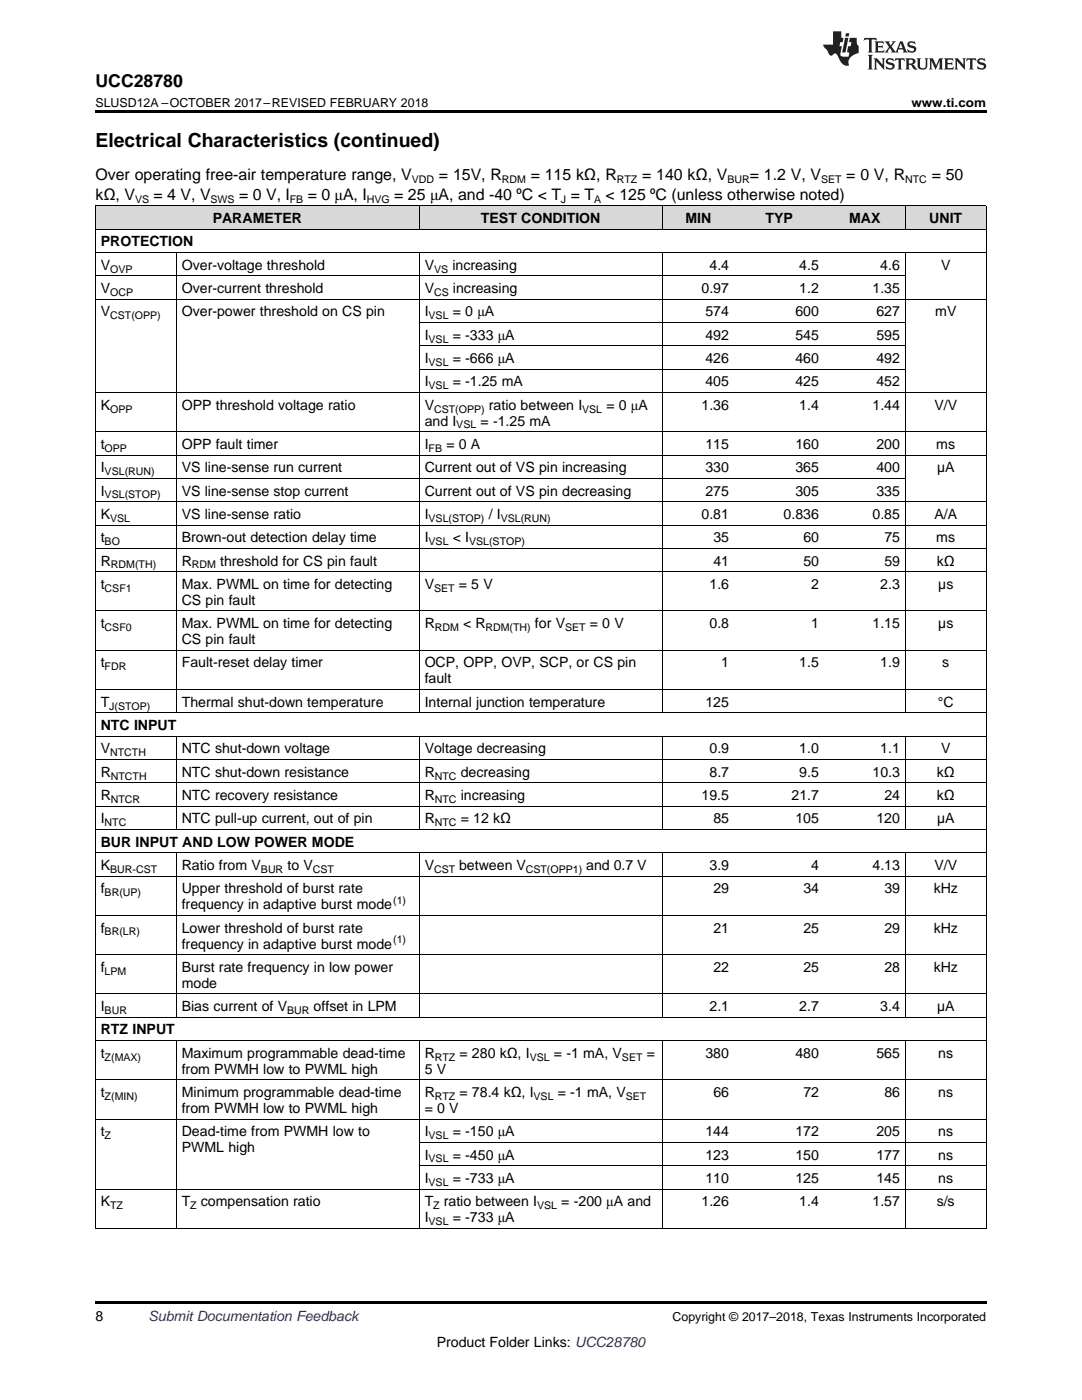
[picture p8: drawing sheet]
<svg xmlns="http://www.w3.org/2000/svg" width="216mm" height="279mm" viewBox="0 0 216 279" stroke-linecap="round" stroke-linejoin="round" font-family="sans-serif">
<defs><g id="words">
<text font-size="3.9" x="19" y="29.3">Electrical Characteristics (continued)</text>
<text font-size="3.5" x="19" y="17.3">UCC28780</text>
<g font-size="3.2">
<text x="19" y="36">Over operating free-air temperature range, V</text>
<text x="87.6" y="36">= 15V, R</text>
<text x="105.9" y="36">= 115 kΩ, R</text>
<text x="128.1" y="36">= 140 kΩ, V</text>
<text x="149.6" y="36">= 1.2 V, V</text>
<text x="168.9" y="36">= 0 V, R</text>
<text x="185.9" y="36">= 50</text>
<text x="19" y="39.9">kΩ, V</text>
<text x="30.7" y="39.9">= 4 V, V</text>
<text x="47.7" y="39.9">= 0 V, I</text>
<text x="61.4" y="39.9">= 0 μA, I</text>
<text x="78.7" y="39.9">= 25 μA, and -40</text>
<text x="103.1" y="39.9">⁰C &lt; T = T</text>
<text x="120.8" y="39.9">&lt; 125</text>
<text x="129.8" y="39.9">⁰C (unless otherwise noted)</text>
</g>
<g font-size="2.8">
<text x="42.4" y="44.5">PARAMETER</text>
<text x="96" y="44.5">TEST CONDITION</text>
<text x="136.8" y="44.5">MIN</text>
<text x="152.8" y="44.5">TYP</text>
<text x="169.4" y="44.5">MAX</text>
<text x="185.4" y="44.5">UNIT</text>
<text x="20.1" y="49.2">PROTECTION</text>
<text x="20.1" y="53.8">V</text>
<text x="36.3" y="53.8">Over-voltage threshold</text>
<text x="84.7" y="53.8">V</text>
<text x="90.3" y="53.8">increasing</text>
<text x="141.6" y="53.8">4.4</text>
<text x="159.5" y="53.8">4.5</text>
<text x="175.6" y="53.8">4.6</text>
<text x="187.8" y="53.8">V</text>
<text x="20.1" y="58.5">V</text>
<text x="36.3" y="58.5">Over-current threshold</text>
<text x="84.7" y="58.5">V</text>
<text x="90.4" y="58.5">increasing</text>
<text x="140" y="58.5">0.97</text>
<text x="159.5" y="58.5">1.2</text>
<text x="174.1" y="58.5">1.35</text>
<text x="20.1" y="63.1">V</text>
<text x="36.3" y="63.1">Over-power threshold on CS pin</text>
<text x="84.7" y="63.1">I</text>
<text x="90.3" y="63.1">= 0 μA</text>
<text x="140.8" y="63.1">574</text>
<text x="158.7" y="63.1">600</text>
<text x="174.9" y="63.1">627</text>
<text x="186.6" y="63.1">mV</text>
<text x="84.7" y="67.8">I</text>
<text x="90.3" y="67.8">= -333 μA</text>
<text x="140.8" y="67.8">492</text>
<text x="158.7" y="67.8">545</text>
<text x="174.9" y="67.8">595</text>
<text x="84.7" y="72.5">I</text>
<text x="84.7" y="77.1">I</text>
<text x="90.3" y="72.5">= -666 μA</text>
<text x="90.3" y="77.1">= -1.25 mA</text>
<text x="140.8" y="72.5">426</text>
<text x="140.8" y="77.1">405</text>
<text x="158.7" y="72.5">460</text>
<text x="158.7" y="77.1">425</text>
<text x="174.9" y="72.5">492</text>
<text x="174.9" y="77.1">452</text>
<text x="20.1" y="81.8">K</text>
<text x="36.3" y="81.8">OPP threshold voltage ratio</text>
<text x="84.7" y="81.8">V</text>
<text x="97.6" y="81.8">ratio between I</text>
<text x="121" y="81.8">= 0 μA</text>
<text x="140" y="81.8">1.36</text>
<text x="159.5" y="81.8">1.4</text>
<text x="174.1" y="81.8">1.44</text>
<text x="186.4" y="81.8">V/V</text>
<text x="20.1" y="89.6">t</text>
<text x="36.3" y="89.6">OPP fault timer</text>
<text x="84.7" y="84.9">and I</text>
<text x="84.7" y="89.6">I</text>
<text x="89.1" y="89.6">= 0 A</text>
<text x="95.9" y="84.9">= -1.25 mA</text>
<text x="140.8" y="89.6">115</text>
<text x="158.7" y="89.6">160</text>
<text x="174.9" y="89.6">200</text>
<text x="186.8" y="89.6">ms</text>
<text x="20.1" y="94.3">I</text>
<text x="36.3" y="94.3">VS line-sense run current</text>
<text x="84.7" y="94.3">Current out of VS pin increasing</text>
<text x="140.8" y="94.3">330</text>
<text x="158.7" y="94.3">365</text>
<text x="174.9" y="94.3">400</text>
<text x="187" y="94.3">µA</text>
<text x="20.1" y="98.9">I</text>
<text x="36.3" y="98.9">VS line-sense stop current</text>
<text x="84.7" y="98.9">Current out of VS pin decreasing</text>
<text x="140.8" y="98.9">275</text>
<text x="158.7" y="98.9">305</text>
<text x="174.9" y="98.9">335</text>
<text x="20.1" y="103.6">K</text>
<text x="36.3" y="103.6">VS line-sense ratio</text>
<text x="84.7" y="103.6">I</text>
<text x="97.5" y="103.6">/ I</text>
<text x="140" y="103.6">0.81</text>
<text x="156.4" y="103.6">0.836</text>
<text x="174.1" y="103.6">0.85</text>
<text x="186.4" y="103.6">A/A</text>
<text x="20.1" y="108.2">t</text>
<text x="20.1" y="112.9">R</text>
<text x="36.3" y="108.2">Brown-out detection delay time</text>
<text x="36.3" y="112.9">R</text>
<text x="43.9" y="112.9">threshold for CS pin fault</text>
<text x="84.7" y="108.2">I</text>
<text x="90.4" y="108.2">&lt; I</text>
<text x="142.3" y="108.2">35</text>
<text x="142.3" y="112.9">41</text>
<text x="160.3" y="108.2">60</text>
<text x="160.3" y="112.9">50</text>
<text x="176.5" y="108.2">75</text>
<text x="176.5" y="112.9">59</text>
<text x="186.8" y="108.2">ms</text>
<text x="186.9" y="112.9">kΩ</text>
<text x="20.1" y="117.5">t</text>
<text x="36.3" y="117.5">Max. PWML on time for detecting</text>
<text x="84.7" y="117.5">V</text>
<text x="91.5" y="117.5">= 5 V</text>
<text x="141.6" y="117.5">1.6</text>
<text x="161.9" y="117.5">2</text>
<text x="175.6" y="117.5">2.3</text>
<text x="187.2" y="117.5">µs</text>
<text x="20.1" y="125.4">t</text>
<text x="36.3" y="120.7">CS pin fault</text>
<text x="36.3" y="125.4">Max. PWML on time for detecting</text>
<text x="84.7" y="125.4">R</text>
<text x="92.4" y="125.4">&lt; R</text>
<text x="106.8" y="125.4">for V</text>
<text x="117.7" y="125.4">= 0 V</text>
<text x="141.6" y="125.4">0.8</text>
<text x="161.9" y="125.4">1</text>
<text x="174.1" y="125.4">1.15</text>
<text x="187.2" y="125.4">µs</text>
<text x="36.3" y="128.6">CS pin fault</text>
<text x="20.1" y="133.2">t</text>
<text x="36.3" y="133.2">Fault-reset delay timer</text>
<text x="84.7" y="133.2">OCP, OPP, OVP, SCP, or CS pin</text>
<text x="84.7" y="136.4">fault</text>
<text x="143.9" y="133.2">1</text>
<text x="159.5" y="133.2">1.5</text>
<text x="175.6" y="133.2">1.9</text>
<text x="188" y="133.2">s</text>
<text x="20.1" y="141">T</text>
<text x="36.3" y="141">Thermal shut-down temperature</text>
<text x="84.7" y="141">Internal junction temperature</text>
<text x="140.8" y="141">125</text>
<text x="187.1" y="141">°C</text>
<text x="20.1" y="145.7">NTC INPUT</text>
<text x="20.1" y="150.4">V</text>
<text x="20.1" y="155">R</text>
<text x="36.3" y="150.4">NTC shut-down voltage</text>
<text x="36.3" y="155">NTC shut-down resistance</text>
<text x="84.7" y="150.4">Voltage decreasing</text>
<text x="84.7" y="155">R</text>
<text x="91.9" y="155">decreasing</text>
<text x="141.6" y="150.4">0.9</text>
<text x="141.6" y="155">8.7</text>
<text x="159.5" y="150.4">1.0</text>
<text x="159.5" y="155">9.5</text>
<text x="174.1" y="155">10.3</text>
<text x="175.6" y="150.4">1.1</text>
<text x="186.9" y="155">kΩ</text>
<text x="187.8" y="150.4">V</text>
<text x="20.1" y="159.7">R</text>
<text x="36.3" y="159.7">NTC recovery resistance</text>
<text x="84.7" y="159.7">R</text>
<text x="91.9" y="159.7">increasing</text>
<text x="140" y="159.7">19.5</text>
<text x="157.9" y="159.7">21.7</text>
<text x="176.5" y="159.7">24</text>
<text x="186.9" y="159.7">kΩ</text>
<text x="20.1" y="164.3">I</text>
<text x="36.3" y="164.3">NTC pull-up current, out of pin</text>
<text x="84.7" y="164.3">R</text>
<text x="91.9" y="164.3">= 12 kΩ</text>
<text x="142.3" y="164.3">85</text>
<text x="158.7" y="164.3">105</text>
<text x="174.9" y="164.3">120</text>
<text x="187" y="164.3">µA</text>
<text x="20.1" y="169">BUR INPUT AND LOW POWER MODE</text>
<text x="20.1" y="173.6">K</text>
<text x="36.3" y="173.6">Ratio from V</text>
<text x="57.4" y="173.6">to V</text>
<text x="84.7" y="173.6">V</text>
<text x="91.6" y="173.6">between V</text>
<text x="117" y="173.6">and 0.7 V</text>
<text x="141.6" y="173.6">3.9</text>
<text x="161.9" y="173.6">4</text>
<text x="174.1" y="173.6">4.13</text>
<text x="186.4" y="173.6">V/V</text>
<text x="20.1" y="178.3">f</text>
<text x="36.3" y="178.3">Upper threshold of burst rate</text>
<text x="142.3" y="178.3">29</text>
<text x="160.3" y="178.3">34</text>
<text x="176.5" y="178.3">39</text>
<text x="186.3" y="178.3">kHz</text>
<text x="36.3" y="181.5">frequency in adaptive burst mode</text>
<text x="20.1" y="186.1">f</text>
<text x="36.3" y="186.1">Lower threshold of burst rate</text>
<text x="36.3" y="189.3">frequency in adaptive burst mode</text>
<text x="142.3" y="186.1">21</text>
<text x="160.3" y="186.1">25</text>
<text x="176.5" y="186.1">29</text>
<text x="186.3" y="186.1">kHz</text>
<text x="20.1" y="194">f</text>
<text x="36.3" y="194">Burst rate frequency in low power</text>
<text x="36.3" y="197.1">mode</text>
<text x="142.3" y="194">22</text>
<text x="160.3" y="194">25</text>
<text x="176.5" y="194">28</text>
<text x="186.3" y="194">kHz</text>
<text x="20.1" y="201.8">I</text>
<text x="36.3" y="201.8">Bias current of V</text>
<text x="62.6" y="201.8">offset in LPM</text>
<text x="141.6" y="201.8">2.1</text>
<text x="159.5" y="201.8">2.7</text>
<text x="175.6" y="201.8">3.4</text>
<text x="187" y="201.8">µA</text>
<text x="20.1" y="206.4">RTZ INPUT</text>
<text x="20.1" y="211.1">t</text>
<text x="36.3" y="211.1">Maximum programmable dead-time</text>
<text x="36.3" y="214.3">from PWMH low to PWML high</text>
<text x="84.7" y="211.1">R</text>
<text x="84.7" y="214.3">5 V</text>
<text x="91.7" y="211.1">= 280 kΩ, I</text>
<text x="110.5" y="211.1">= -1 mA, V</text>
<text x="129" y="211.1">=</text>
<text x="140.8" y="211.1">380</text>
<text x="158.7" y="211.1">480</text>
<text x="174.9" y="211.1">565</text>
<text x="187.2" y="211.1">ns</text>
<text x="20.1" y="218.9">t</text>
<text x="36.3" y="218.9">Minimum programmable dead-time</text>
<text x="84.7" y="218.9">R</text>
<text x="91.7" y="218.9">= 78.4 kΩ, I</text>
<text x="111.3" y="218.9">= -1 mA, V</text>
<text x="142.3" y="218.9">66</text>
<text x="160.3" y="218.9">72</text>
<text x="176.5" y="218.9">86</text>
<text x="187.2" y="218.9">ns</text>
<text x="20.1" y="226.8">t</text>
<text x="36.3" y="222.1">from PWMH low to PWML high</text>
<text x="36.3" y="226.8">Dead-time from PWMH low to</text>
<text x="84.7" y="222.1">= 0 V</text>
<text x="84.7" y="226.8">I</text>
<text x="90.3" y="226.8">= -150 μA</text>
<text x="140.8" y="226.8">144</text>
<text x="158.7" y="226.8">172</text>
<text x="174.9" y="226.8">205</text>
<text x="187.2" y="226.8">ns</text>
<text x="36.3" y="229.9">PWML high</text>
<text x="84.7" y="231.4">I</text>
<text x="90.3" y="231.4">= -450 μA</text>
<text x="140.8" y="231.4">123</text>
<text x="158.7" y="231.4">150</text>
<text x="174.9" y="231.4">177</text>
<text x="187.2" y="231.4">ns</text>
<text x="84.7" y="236.1">I</text>
<text x="90.3" y="236.1">= -733 μA</text>
<text x="140.8" y="236.1">110</text>
<text x="158.7" y="236.1">125</text>
<text x="174.9" y="236.1">145</text>
<text x="187.2" y="236.1">ns</text>
<text x="20.1" y="240.7">K</text>
<text x="36.3" y="240.7">T</text>
<text x="40.1" y="240.7">compensation ratio</text>
<text x="84.7" y="240.7">T</text>
<text x="84.7" y="243.9">I</text>
<text x="88.5" y="240.7">ratio between I</text>
<text x="90.3" y="243.9">= -733 μA</text>
<text x="112" y="240.7">= -200 μA and</text>
<text x="140" y="240.7">1.26</text>
<text x="159.5" y="240.7">1.4</text>
<text x="174.1" y="240.7">1.57</text>
<text x="186.9" y="240.7">s/s</text>
<text x="19" y="263.6">8</text>
<text x="87.1" y="268.9">Product Folder Links: UCC28780</text>
</g>
<text font-size="2.8" fill="#0000c8" x="29.6" y="263.6">Submit Documentation Feedback</text>
<g font-size="2.5">
<text x="19" y="21.4">SLUSD12A –OCTOBER 2017–REVISED FEBRUARY 2018</text>
<text x="181.9" y="21.4">www.ti.com</text>
<text x="134.2" y="263.6">Copyright © 2017–2018, Texas Instruments Incorporated</text>
</g>
<g font-size="2.1">
<text x="27" y="40.5">VS</text>
<text x="42" y="40.5">SWS</text>
<text x="57.8" y="40.5">FB</text>
<text x="73.2" y="40.5">HVG</text>
<text x="82.2" y="36.6">VDD</text>
<text x="100.2" y="36.6">RDM</text>
<text x="111.9" y="40.5">J</text>
<text x="118.5" y="40.5">A</text>
<text x="123.1" y="36.6">RTZ</text>
<text x="145.2" y="36.6">BUR</text>
<text x="163.8" y="36.6">SET</text>
<text x="180.6" y="36.6">NTC</text>
<text x="22" y="54.4">OVP</text>
<text x="22" y="59.1">OCP</text>
<text x="86.6" y="54.4">VS</text>
<text x="86.6" y="59.1">CS</text>
<text x="22" y="63.7">CST(OPP)</text>
<text x="85.5" y="63.7">VSL</text>
<text x="85.5" y="68.4">VSL</text>
<text x="85.5" y="73">VSL</text>
<text x="85.5" y="77.7">VSL</text>
<text x="22" y="82.3">OPP</text>
<text x="86.6" y="82.3">CST(OPP)</text>
<text x="116.2" y="82.3">VSL</text>
<text x="91.1" y="85.5">VSL</text>
<text x="20.9" y="90.2">OPP</text>
<text x="20.9" y="94.8">VSL(RUN)</text>
<text x="85.5" y="90.2">FB</text>
<text x="20.9" y="99.5">VSL(STOP)</text>
<text x="22" y="104.1">VSL</text>
<text x="85.5" y="104.1">VSL(STOP)</text>
<text x="99.9" y="104.1">VSL(RUN)</text>
<text x="20.9" y="108.8">BO</text>
<text x="22.1" y="113.5">RDM(TH)</text>
<text x="38.3" y="113.5">RDM</text>
<text x="85.5" y="108.8">VSL</text>
<text x="93.6" y="108.8">VSL(STOP)</text>
<text x="20.9" y="118.1">CSF1</text>
<text x="86.6" y="118.1">SET</text>
<text x="20.9" y="125.9">CSF0</text>
<text x="86.7" y="125.9">RDM</text>
<text x="96.9" y="125.9">RDM(TH)</text>
<text x="112.7" y="125.9">SET</text>
<text x="20.9" y="133.8">FDR</text>
<text x="21.8" y="141.6">J(STOP)</text>
<text x="22" y="150.9">NTCTH</text>
<text x="22.1" y="155.6">NTCTH</text>
<text x="86.7" y="155.6">NTC</text>
<text x="22.1" y="160.2">NTCR</text>
<text x="86.7" y="160.2">NTC</text>
<text x="20.9" y="164.9">NTC</text>
<text x="86.7" y="164.9">NTC</text>
<text x="20.9" y="178.9">BR(UP)</text>
<text x="22" y="174.2">BUR-CST</text>
<text x="52.1" y="174.2">BUR</text>
<text x="62.4" y="174.2">CST</text>
<text x="86.6" y="174.2">CST</text>
<text x="104.9" y="174.2">CST(OPP1)</text>
<text x="78.5" y="180.3">(1)</text>
<text x="20.9" y="186.7">BR(LR)</text>
<text x="78.5" y="188.2">(1)</text>
<text x="20.9" y="194.5">LPM</text>
<text x="20.9" y="202.4">BUR</text>
<text x="57.3" y="202.4">BUR</text>
<text x="20.9" y="211.7">Z(MAX)</text>
<text x="86.7" y="211.7">RTZ</text>
<text x="105.7" y="211.7">VSL</text>
<text x="124.1" y="211.7">SET</text>
<text x="20.9" y="219.5">Z(MIN)</text>
<text x="86.7" y="219.5">RTZ</text>
<text x="106.5" y="219.5">VSL</text>
<text x="124.9" y="219.5">SET</text>
<text x="20.9" y="227.3">Z</text>
<text x="85.5" y="227.3">VSL</text>
<text x="85.5" y="232">VSL</text>
<text x="85.5" y="236.6">VSL</text>
<text x="22" y="241.3">TZ</text>
<text x="38" y="241.3">Z</text>
<text x="85.5" y="244.5">VSL</text>
<text x="86.4" y="241.3">Z</text>
<text x="107.2" y="241.3">VSL</text>
</g>
</g></defs>
<g fill="#d8d8d8">
<path d="M19 41.1h16.2v4.7h-16.2z"/>
<path d="M35.2 41.1h48.5v4.7h-48.5z"/>
<path d="M83.7 41.1h48.5v4.7h-48.5z"/>
<path d="M132.2 41.1h14.3v4.7h-14.3z"/>
<path d="M146.5 41.1h18v4.7h-18z"/>
<path d="M164.5 41.1h16.2v4.7h-16.2z"/>
<path d="M180.7 41.1h16.1v4.7h-16.1z"/>
</g>
<path d="M19 22h177.8v.5h-177.8zM19 259.7h177.8v.5h-177.8z" fill="#000"/>
<g fill="none" stroke="#000" stroke-width=".2">
<path d="M19 59.7h177.8M19 55.1h161.7M19 50.4h177.8M19 45.7h177.8M19 41.1h177.8M19.1 41.1v204.1M35.2 50.4v91.9M83.6 41.1v4.7M83.6 50.4v91.9M132.1 41.1v4.7M132.1 50.4v91.9M180.6 41.1v4.7"/>
<path d="M180.6 50.4v91.9M196.8 41.1v204.1M19 78.3h177.8M83.7 73.7h97M83.7 69h97M83.7 64.4h97M19 95.5h161.7M19 90.8h177.8M19 86.2h177.8M19 114.1h177.8M19 109.4h177.8M19 104.8h177.8"/>
<path d="M19 100.1h177.8M19 137.6h177.8M19 129.8h177.8M19 121.9h177.8M19 156.2h177.8M19 151.6h177.8M19 146.9h177.8M19 142.3h177.8M35.2 147v18.6M83.6 147v18.6M132.1 147v18.6M180.6 147v18.6"/>
<path d="M19 174.9h177.8M19 170.2h177.8M19 165.5h177.8M19 160.9h177.8M35.2 170.3v32.8M83.6 170.3v32.8M132.1 170.3v32.8M180.6 170.3v32.8M19 198.3h177.8M19 190.5h177.8M19 182.7h177.8M19 215.5h177.8"/>
<path d="M19 207.7h177.8M19 203h177.8M35.2 207.7v37.5M83.6 207.7v37.5M132.1 207.7v37.5M180.6 207.7v37.5M19 237.3h177.8M19 223.3h177.8M83.7 232.6h113.1M83.7 228h113.1M19 245.1h177.8"/>
</g>
<g fill="#231f20">
<path d="M172.5 7.6l-.1 .5 .4-.2h.6v.1v2.1l-.2 .4h.9l-.2-.4v-2.1l.1-.1h.5l.5 .2-.2-.5zM174.5 8.3l.2 .3v1.5l-.2 .4h1.8l.2-.6a1.04 1.04 0 0 1-1.3 .2v-.7h.6l.3 .2v-.6l-.3 .2h-.6v-.6l.8-.1 .4 .3-.2-.5zM176.5 8.3l.9 1.1-.9 1.1h.8l-.2-.2 .4-.7 .5 .7-.2 .2h1.5l-.2-.2 .2-.4h.9l.1 .4-.2 .2h1l-.3-.3-.7-1.9h-.5l-.9 2-.8-1 .9-1h-.8l.1 .3-.4 .5-.3-.6 .1-.2zM179.7 8.6l.4 1h-.7zM181.3 8.4a.63 .63 0 0 0-.2 .7 .63 .63 0 0 0 .6 .4l.6 .2 .1 .2a.75 .75 0 0 1-.7 .4 .75 .75 0 0 1-.6-.5l.1 .7 .1-.1a1.11 1.11 0 0 0 1.5-.6 1.13 1.13 0 0 0-1.2-.8l-.1-.4a1.04 1.04 0 0 1 1.2 .2l-.2-.5-.2 .1-.4-.2zM173.2 10.9l.2 .4v2.2l-.2 .4h1l-.3-.4v-2.2l.3-.4zM174.3 11.6l.3 .4v1.5l-.3 .4h.8l-.2-.4v-1.3l1.5 1.7v-1.9l.2-.4h-.7l.2 .4v.9l-1.1-1.3zM177 11.8a.62 .62 0 0 0-.2 .7 .62 .62 0 0 0 .6 .4l.6 .1 .1 .3a.76 .76 0 0 1-.7 .3 .76 .76 0 0 1-.7-.4l.2 .7 .1-.1a1.11 1.11 0 0 0 1.5-.6 1.13 1.13 0 0 0-1.2-.8l-.1-.4a1.04 1.04 0 0 1 1.2 .2l-.2-.6-.2 .1-.5-.1zM178.7 11.6l-.2 .6a.61 .61 0 0 1 .8-.3v1.6l-.2 .4h.9l-.2-.4v-1.6a.63 .63 0 0 1 .7 .3l-.1-.6zM180.6 11.6l.3 .4v1.5l-.3 .4h1l-.2-.2-.1-.8 .6 .2a.76 .76 0 0 0 1.2 .7l-1-1a.58 .58 0 0 0 .6-.5 .58 .58 0 0 0-.5-.6zM181.4 11.9h.1a.45 .45 0 0 1 .5 .1 .45 .45 0 0 1 .1 .5l-.8 .2zM182.9 11.6l.2 .2a2.17 2.17 0 0 0 .3 1.9 .99 .99 0 0 0 1.6-.6v-1.1l.2-.4h-.7l.2 .2a1.92 1.92 0 0 1-.2 1.8 .6 .6 0 0 1-.9-.5v-1.1l.2-.4zM185.4 11.6l.2 .4v1.5l-.2 .4h.7l-.2-.4v-1.4l.8 1.8 .8-1.8v1.4l-.2 .4h.9l-.2-.4v-1.5l.2-.4h-.8l-.6 1.5-.6-1.5zM188.4 11.6l.2 .4v1.5l-.2 .4h1.8l.1-.6a1.04 1.04 0 0 1-1.2 .1v-.6h.5l.4 .2v-.6l-.4 .2h-.5v-.7h.8l.3 .3-.1-.6zM190.5 11.6l.2 .4v1.5l-.2 .4h.7l-.2-.4v-1.3l1.5 1.7v-1.9l.2-.4h-.7l.2 .4v.9l-1.1-1.3zM192.9 11.6l-.1 .6a.61 .61 0 0 1 .7-.3l.1 1.6-.3 .4h1l-.3-.4 .1-1.6a.63 .63 0 0 1 .7 .3l-.1-.6zM195.2 11.8a.62 .62 0 0 0-.2 .7 .62 .62 0 0 0 .6 .4l.6 .1 .1 .3a.76 .76 0 0 1-.7 .3 .76 .76 0 0 1-.6-.4l.1 .7 .1-.1a1.11 1.11 0 0 0 1.6-.6 1.13 1.13 0 0 0-1.3-.8l-.1-.4a1.04 1.04 0 0 1 1.2 .2l-.1-.6-.2 .1-.5-.1z"/>
<path d="M166.2 6.3v2.6h-1.9v.4l.8 .9a.91 .91 0 0 0 1 .8 .56 .56 0 0 1 .5-.3 .56 .56 0 0 1 .5 .3l.4 .8a1.53 1.53 0 0 0 1.9 1.2 1.54 1.54 0 0 1 1-2.1l.9-.3v-1.4a1.52 1.52 0 0 1-.4-1.6h-1.3l-.2 .8h.5l-.2 .8h-.5l-.1 1v.2l.4 .1-.2 .8a1.93 1.93 0 0 1-1.6-.3l.3-1.8h-.5l.2-.8h.4l.2-.8h-.4v-1.3zM168.6 7.6l-.6 2.9h.7l.6-2.9zM168.8 6.6l-.1 .7h.6l.2-.7z"/>
</g>
<use href="#words"/>
</svg>
